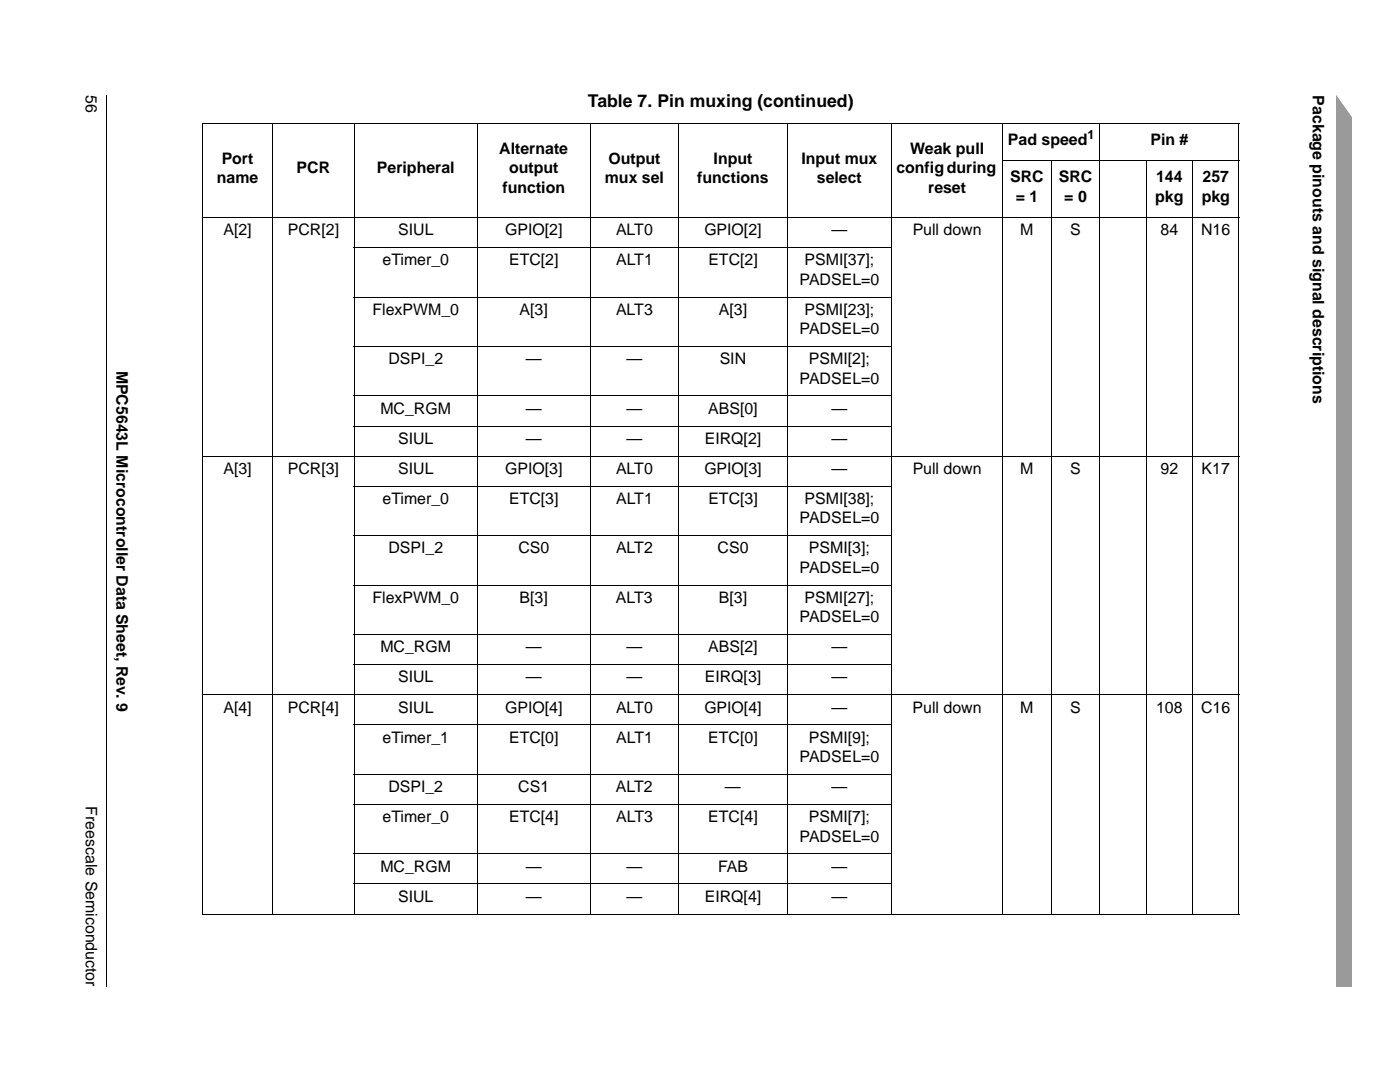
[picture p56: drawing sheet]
<svg xmlns="http://www.w3.org/2000/svg" width="279mm" height="216mm" viewBox="0 0 279 216" stroke-linecap="round" stroke-linejoin="round" font-family="sans-serif">
<defs><g id="words">
<text font-size="3.5" x="117.3" y="21.4">Table 7. Pin muxing (continued)</text>
<g font-size="3.2">
<text x="17.1" y="19" transform="rotate(90 17.1 19)">56</text>
<text x="262" y="19" transform="rotate(90 262 19)">Package pinouts and signal descriptions</text>
<text x="201.2" y="28.9">Pad speed</text>
<text x="229.6" y="28.9">Pin #</text>
<text x="44.2" y="32.6">Port</text>
<text x="59.2" y="34.6">PCR</text>
<text x="75.2" y="34.6">Peripheral</text>
<text x="99.7" y="30.7">Alternate</text>
<text x="101.6" y="34.6">output</text>
<text x="121.4" y="32.6">Output</text>
<text x="142.4" y="32.6">Input</text>
<text x="160" y="32.6">Input mux</text>
<text x="178.9" y="34.6">config during</text>
<text x="181.7" y="30.7">Weak pull</text>
<text x="43.3" y="36.5">name</text>
<text x="100.3" y="38.5">function</text>
<text x="120.7" y="36.5">mux sel</text>
<text x="139.1" y="36.5">functions</text>
<text x="163" y="36.5">select</text>
<text x="185.3" y="38.5">reset</text>
<text x="201.6" y="36.3">SRC</text>
<text x="202.7" y="40.2">= 1</text>
<text x="211.3" y="36.3">SRC</text>
<text x="212.4" y="40.2">= 0</text>
<text x="230.6" y="40.2">pkg</text>
<text x="230.7" y="36.3">144</text>
<text x="239.8" y="40.2">pkg</text>
<text x="240" y="36.3">257</text>
<text x="44.6" y="46.9">A[2]</text>
<text x="57.4" y="46.9">PCR[2]</text>
<text x="79.5" y="46.9">SIUL</text>
<text x="100.8" y="46.9">GPIO[2]</text>
<text x="122.9" y="46.9">ALT0</text>
<text x="140.6" y="46.9">GPIO[2]</text>
<text x="165.9" y="46.9">—</text>
<text x="182.1" y="46.9">Pull down</text>
<text x="203.6" y="46.9">M</text>
<text x="213.6" y="46.9">S</text>
<text x="231.6" y="46.9">84</text>
<text x="239.7" y="46.9">N16</text>
<text x="76.3" y="52.9">eTimer_0</text>
<text x="101.6" y="52.9">ETC[2]</text>
<text x="123" y="52.9">ALT1</text>
<text x="141.4" y="52.9">ETC[2]</text>
<text x="160.6" y="52.9">PSMI[37];</text>
<text x="159.6" y="56.8">PADSEL=0</text>
<text x="74.4" y="62.8">FlexPWM_0</text>
<text x="103.7" y="62.8">A[3]</text>
<text x="122.9" y="62.8">ALT3</text>
<text x="143.5" y="62.8">A[3]</text>
<text x="160.6" y="62.8">PSMI[23];</text>
<text x="159.6" y="66.7">PADSEL=0</text>
<text x="23.3" y="73.9" transform="rotate(90 23.3 73.9)">MPC5643L Microcontroller Data Sheet, Rev. 9</text>
<text x="77.5" y="72.7">DSPI_2</text>
<text x="104.9" y="72.7">—</text>
<text x="125" y="72.7">—</text>
<text x="143.6" y="72.7">SIN</text>
<text x="159.6" y="76.6">PADSEL=0</text>
<text x="161.4" y="72.7">PSMI[2];</text>
<text x="75.9" y="82.6">MC_RGM</text>
<text x="104.9" y="82.6">—</text>
<text x="125" y="82.6">—</text>
<text x="141.3" y="82.6">ABS[0]</text>
<text x="165.9" y="82.6">—</text>
<text x="79.5" y="88.5">SIUL</text>
<text x="104.9" y="88.5">—</text>
<text x="125" y="88.5">—</text>
<text x="140.7" y="88.5">EIRQ[2]</text>
<text x="166" y="88.5">—</text>
<text x="44.6" y="94.6">A[3]</text>
<text x="57.4" y="94.6">PCR[3]</text>
<text x="79.5" y="94.6">SIUL</text>
<text x="100.8" y="94.6">GPIO[3]</text>
<text x="122.9" y="94.6">ALT0</text>
<text x="140.6" y="94.6">GPIO[3]</text>
<text x="165.9" y="94.6">—</text>
<text x="182.1" y="94.6">Pull down</text>
<text x="203.6" y="94.6">M</text>
<text x="213.6" y="94.6">S</text>
<text x="231.6" y="94.6">92</text>
<text x="239.8" y="94.6">K17</text>
<text x="76.3" y="100.5">eTimer_0</text>
<text x="101.6" y="100.5">ETC[3]</text>
<text x="123" y="100.5">ALT1</text>
<text x="141.4" y="100.5">ETC[3]</text>
<text x="160.6" y="100.5">PSMI[38];</text>
<text x="159.6" y="104.4">PADSEL=0</text>
<text x="77.5" y="110.4">DSPI_2</text>
<text x="103.4" y="110.4">CS0</text>
<text x="122.9" y="110.4">ALT2</text>
<text x="143.2" y="110.4">CS0</text>
<text x="161.4" y="110.4">PSMI[3];</text>
<text x="159.6" y="114.3">PADSEL=0</text>
<text x="74.4" y="120.3">FlexPWM_0</text>
<text x="103.7" y="120.3">B[3]</text>
<text x="122.9" y="120.3">ALT3</text>
<text x="143.5" y="120.3">B[3]</text>
<text x="159.6" y="124.2">PADSEL=0</text>
<text x="160.6" y="120.3">PSMI[27];</text>
<text x="75.9" y="130.2">MC_RGM</text>
<text x="104.9" y="130.2">—</text>
<text x="125" y="130.2">—</text>
<text x="141.3" y="130.2">ABS[2]</text>
<text x="165.9" y="130.2">—</text>
<text x="79.5" y="136.2">SIUL</text>
<text x="104.9" y="136.2">—</text>
<text x="125" y="136.2">—</text>
<text x="140.7" y="136.2">EIRQ[3]</text>
<text x="166" y="136.2">—</text>
<text x="44.6" y="142.2">A[4]</text>
<text x="57.4" y="142.2">PCR[4]</text>
<text x="79.5" y="142.2">SIUL</text>
<text x="100.8" y="142.2">GPIO[4]</text>
<text x="122.9" y="142.2">ALT0</text>
<text x="140.6" y="142.2">GPIO[4]</text>
<text x="165.9" y="142.2">—</text>
<text x="182.1" y="142.2">Pull down</text>
<text x="203.6" y="142.2">M</text>
<text x="213.6" y="142.2">S</text>
<text x="230.7" y="142.2">108</text>
<text x="239.7" y="142.2">C16</text>
<text x="76.3" y="148.2">eTimer_1</text>
<text x="101.6" y="148.2">ETC[0]</text>
<text x="123" y="148.2">ALT1</text>
<text x="141.4" y="148.2">ETC[0]</text>
<text x="161.4" y="148.2">PSMI[9];</text>
<text x="159.6" y="152">PADSEL=0</text>
<text x="17.1" y="160.9" transform="rotate(90 17.1 160.9)">Freescale Semiconductor</text>
<text x="77.5" y="158.1">DSPI_2</text>
<text x="103.4" y="158.1">CS1</text>
<text x="122.9" y="158.1">ALT2</text>
<text x="144.7" y="158.1">—</text>
<text x="165.9" y="158.1">—</text>
<text x="76.3" y="164">eTimer_0</text>
<text x="101.6" y="164">ETC[4]</text>
<text x="123" y="164">ALT3</text>
<text x="141.4" y="164">ETC[4]</text>
<text x="159.6" y="167.9">PADSEL=0</text>
<text x="161.4" y="164">PSMI[7];</text>
<text x="75.9" y="173.9">MC_RGM</text>
<text x="104.9" y="173.9">—</text>
<text x="125" y="173.9">—</text>
<text x="143.3" y="173.9">FAB</text>
<text x="165.9" y="173.9">—</text>
<text x="79.5" y="179.9">SIUL</text>
<text x="104.9" y="179.9">—</text>
<text x="125" y="179.9">—</text>
<text x="140.7" y="179.9">EIRQ[4]</text>
<text x="166" y="179.9">—</text>
</g>
<text font-size="2.5" x="217" y="27.7">1</text>
</g></defs>
<path d="M21.2 19h.1z" fill="#000"/>
<path d="M21.3 19v177.8" fill="none" stroke="#000" stroke-width=".2"/>
<path d="M266.7 19h3.2v177.8h-3.2z" fill="#9a9a9a"/>
<path d="M266.4 17.1h3.8v6.8l-3.8-5.4z" fill="#fff"/>
<g fill="none" stroke="#000" stroke-width=".2">
<path d="M40.3 24.7h207.1M40.4 24.8v157.5M54.4 24.6v157.9M70.7 24.6v157.9M95.3 24.6v157.9M117.8 24.6v157.9M135.5 24.6v157.9M157.1 24.6v157.9M177.9 24.6v157.9M200 32.1h47.4M200.1 24.6v157.9M209.8 32v150.5"/>
<path d="M219.5 24.6v157.9M228.7 32v150.5M238 32v150.5M247.3 24.8v157.5M40.3 43.4h207.1M70.6 49.4h107.5M70.6 59.3h107.5M70.6 69.2h107.5M70.6 79h107.5M40.3 91h207.1M70.6 85h107.5M70.6 97h107.5"/>
<path d="M70.6 106.9h107.5M70.6 116.8h107.5M40.3 138.6h207.1M70.6 126.6h107.5M70.6 132.7h107.5M70.6 144.6h107.5M70.6 154.5h107.5M70.6 160.5h107.5M70.6 170.4h107.5M70.6 176.4h107.5M40.3 182.4h207.1"/>
</g>
<use href="#words"/>
</svg>
